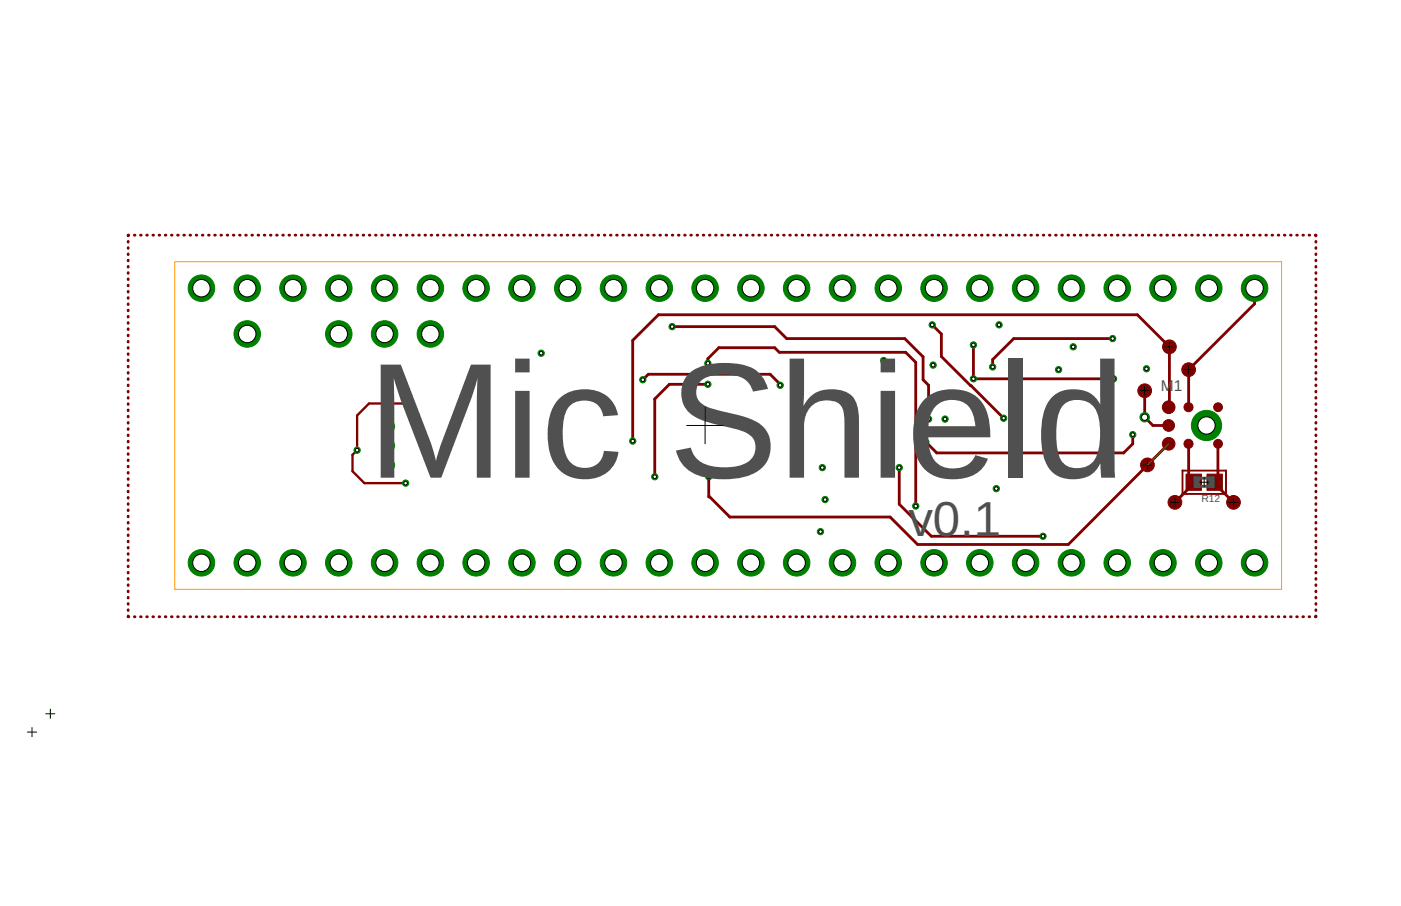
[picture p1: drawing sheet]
<svg xmlns="http://www.w3.org/2000/svg" width="432mm" height="279mm" viewBox="0 0 432 279" stroke-linecap="round" stroke-linejoin="round" font-family="sans-serif">
<defs><g id="words">
<g font-size="50.7" fill="#505050">
<text x="113.2" y="147.3">Mic Shi</text>
<text x="279.3" y="147.3">eld</text>
</g>
<text font-size="15.2" fill="#505050" x="280" y="165.4">v0.1</text>
<g font-size="4.8" fill="#505050">
<text x="357.8" y="120.6">M</text>
<text x="361.7" y="120.6">1</text>
</g>
<text font-size="3.2" fill="#505050" x="370.3" y="154.9">R12</text>
</g></defs>
<g fill="#800000" stroke="#800000" stroke-width=".31">
<circle cx="375.4" cy="136.9" r="1.35"/>
<circle cx="366.3" cy="136.9" r="1.4"/>
<circle cx="366.3" cy="125.6" r="1.4"/>
<circle cx="375.4" cy="125.6" r="1.35"/>
<circle cx="360.2" cy="136.9" r="1.95"/>
<circle cx="360.2" cy="125.6" r="1.95"/>
<circle cx="360.2" cy="131.2" r="1.8"/>
<circle cx="360.4" cy="107" r="2.12"/>
<circle cx="362.1" cy="154.9" r="2.12"/>
<circle cx="380.2" cy="154.9" r="2.12"/>
<circle cx="366.4" cy="114" r="2.12"/>
<circle cx="353.7" cy="143.4" r="2.12"/>
<circle cx="352.8" cy="120.5" r="2.12"/>
</g>
<g fill="#800000" stroke="#800000" stroke-width=".31">
<path d="M372 146.2h4.7v5h-4.7z"/>
<path d="M365.5 146.2h4.8v5h-4.8z"/>
</g>
<g fill="none" stroke="#800000" stroke-width=".87">
<path d="M39.5 74.4v.3M39.5 76.4v.2M39.5 78.3v.2M39.7 72.5h-.2v.2M41.4 72.5h.2M43.3 72.5h.2M45.2 72.5h.2M47.1 72.5h.2M49 72.5h.2M50.9 72.5h.2M52.8 72.5h.2M54.7 72.5h.2"/>
<path d="M56.6 72.5h.3M58.5 72.5h.3M60.5 72.5h.2M62.4 72.5h.2M64.3 72.5h.2M66.2 72.5h.2M68.1 72.5h.2M70 72.5h.2M71.9 72.5h.2M73.8 72.5h.2M75.7 72.5h.2M77.6 72.5h.2"/>
<path d="M79.5 72.5h.2M81.4 72.5h.2M83.3 72.5h.2M85.2 72.5h.2M87.1 72.5h.3M89 72.5h.3M91 72.5h.2M92.9 72.5h.2M94.8 72.5h.2M96.7 72.5h.2M98.6 72.5h.2M100.5 72.5h.2"/>
<path d="M102.4 72.5h.2M104.3 72.5h.2M106.2 72.5h.2M108.1 72.5h.2M110 72.5h.2M111.9 72.5h.2M113.8 72.5h.2M115.7 72.5h.2M117.6 72.5h.2M119.5 72.5h.2M121.4 72.5h.2M123.3 72.5h.2"/>
<path d="M125.2 72.5h.3M127.1 72.5h.3M129.1 72.5h.2M131 72.5h.2M132.9 72.5h.2M134.8 72.5h.2M136.7 72.5h.2M138.6 72.5h.2M140.5 72.5h.2M142.4 72.5h.2M144.3 72.5h.2M146.2 72.5h.2"/>
<path d="M148.1 72.5h.2M150 72.5h.2M151.9 72.5h.2M153.8 72.5h.3M155.7 72.5h.3M157.6 72.5h.3M159.6 72.5h.2M161.5 72.5h.2M163.4 72.5h.2M165.3 72.5h.2M167.2 72.5h.2M169.1 72.5h.2"/>
<path d="M171 72.5h.2M172.9 72.5h.2M174.8 72.5h.2M176.7 72.5h.2M178.6 72.5h.2M180.5 72.5h.2M182.4 72.5h.2M184.3 72.5h.2M186.2 72.5h.2M188.1 72.5h.2M190 72.5h.2M191.9 72.5h.3"/>
<path d="M193.8 72.5h.3M195.7 72.5h.3M197.7 72.5h.2M199.6 72.5h.2M201.5 72.5h.2M203.4 72.5h.2M205.3 72.5h.2M207.2 72.5h.2M209.1 72.5h.2M211 72.5h.2M212.9 72.5h.2M214.8 72.5h.2"/>
<path d="M216.7 72.5h.2M218.6 72.5h.2M220.5 72.5h.2M222.4 72.5h.3M224.3 72.5h.3M226.3 72.5h.2M228.2 72.5h.2M230.1 72.5h.2M232 72.5h.2M233.9 72.5h.2M235.8 72.5h.2M237.7 72.5h.2"/>
<path d="M239.6 72.5h.2M241.5 72.5h.2M243.4 72.5h.2M245.3 72.5h.2M247.2 72.5h.2M249.1 72.5h.2M251 72.5h.2M252.9 72.5h.2M254.8 72.5h.2M256.7 72.5h.2M258.6 72.5h.2M260.5 72.5h.3"/>
<path d="M262.4 72.5h.3M264.4 72.5h.2M266.3 72.5h.2M268.2 72.5h.2M270.1 72.5h.2M272 72.5h.2M273.9 72.5h.2M275.8 72.5h.2M277.7 72.5h.2M279.6 72.5h.2M281.5 72.5h.2M283.4 72.5h.2"/>
<path d="M285.3 72.5h.2M287.2 72.5h.2M289.1 72.5h.2M291 72.5h.3M292.9 72.5h.3M294.9 72.5h.2M296.8 72.5h.2M298.7 72.5h.2M300.6 72.5h.2M302.5 72.5h.2M304.4 72.5h.2M306.3 72.5h.2"/>
<path d="M308.2 72.5h.2M310.1 72.5h.2M312 72.5h.2M313.9 72.5h.2M315.8 72.5h.2M317.7 72.5h.2M319.6 72.5h.2M321.5 72.5h.2M323.4 72.5h.2M325.3 72.5h.2M327.2 72.5h.2M329.1 72.5h.3"/>
<path d="M331 72.5h.3M333 72.5h.2M334.9 72.5h.2M336.8 72.5h.2M338.7 72.5h.2M340.6 72.5h.2M342.5 72.5h.2M344.4 72.5h.2M346.3 72.5h.2M348.2 72.5h.2M350.1 72.5h.2M352 72.5h.2"/>
<path d="M353.9 72.5h.2M355.8 72.5h.2M357.7 72.5h.2M359.6 72.5h.3M361.5 72.5h.3M363.5 72.5h.2M365.4 72.5h.2M367.3 72.5h.2M369.2 72.5h.2M371.1 72.5h.2M373 72.5h.2M374.9 72.5h.2"/>
<path d="M376.8 72.5h.2M378.7 72.5h.2M380.6 72.5h.2M382.5 72.5h.2M384.4 72.5h.2M386.3 72.5h.2M388.2 72.5h.2M390.1 72.5h.2M392 72.5h.2M393.9 72.5h.2M395.8 72.5h.2M397.7 72.5h.3"/>
<path d="M399.6 72.5h.3M401.6 72.5h.2M403.5 72.5h.2M405.4 72.5h.2v.2M405.6 74.4v.3M405.6 76.4v.2M405.6 78.3v.2M39.5 80.2v.3M39.5 82.1v.3M39.5 84.1v.2M39.5 86v.2M39.5 87.9v.3"/>
<path d="M39.5 89.9v.2M39.5 91.8v.2M39.5 93.7v.2M39.5 95.6v.3M39.5 97.6v.2M39.5 99.5v.2M386.7 88.9v4.8l-20.3 20.3-.1 11.6M405.6 80.2v.3M405.6 82.1v.3M405.6 84.1v.2M405.6 86v.2M405.6 87.9v.3"/>
<path d="M405.6 89.9v.2M405.6 91.8v.2M405.6 93.7v.2M405.6 95.6v.3M405.6 97.6v.2M405.6 99.5v.2M39.5 101.4v.2M39.5 103.3v.3M39.5 105.3v.2M39.5 107.2v.2M39.5 109.1v.2M39.5 111v.3"/>
<path d="M39.5 112.9v.3M39.5 114.9v.2M39.5 116.8v.2M39.5 118.7v.3M198.1 117.1l1.7-1.7h37.6l3.1 3.1v.3M207.2 100.7h31.6l3.6 3.7h36.4l5.7 5.6v7.1l1.7 1.7v10.4M218.2 118.5h-11.9l-4.5 4.5v24M218.2 112v-1.4l3.4-3.4h17.2l1.4 1.4h38.9l3.1 3.1v44.4M287.3 100.2l2.8 2.8v6.9l19.2 19.1M300 106.4v10.4h43.2M342.9 104.4h-30.5l-6.5 6.5v2.3M405.6 101.4v.2"/>
<path d="M405.6 103.3v.3M405.6 105.3v.2M405.6 107.2v.2M405.6 109.1v.2M405.6 111v.3M405.6 112.9v.3M405.6 114.9v.2M405.6 116.8v.2M405.6 118.7v.3M39.5 120.6v.3M39.5 122.6v.2M39.5 124.5v.2"/>
<path d="M39.5 126.4v.3M39.5 128.4v.2M39.5 130.3v.2M39.5 132.2v.2M39.5 134.1v.3M39.5 136.1v.2M39.5 138v.2M39.5 139.9v.2M349.1 134v2.9l-2.8 2.8h-57.6l-3.4-3.4M352.8 120.5v8.2l2.5 2.5h4.9M360.2 136.9l-30.9 31h-46.5l-8.5-8.5h-49.4l-6.2-6.2h-.3v-6.2M360.2 125.6h.2v-18.6l-9.9-9.9h-147.6l-7.9 7.9v31"/>
<path d="M366.3 136.9l.1 11v-.7l1.5 1.5v.4l-5.8 5.8M375.4 136.9v13.2l4.8 4.8M405.6 120.6v.3M405.6 122.6v.2M405.6 124.5v.2M405.6 126.4v.3M405.6 128.4v.2M405.6 130.3v.2M405.6 132.2v.2M405.6 134.1v.3M405.6 136.1v.2M405.6 138v.2"/>
<path d="M405.6 139.9v.2M39.5 141.8v.3M39.5 143.8v.2M39.5 145.7v.2M39.5 147.6v.2M39.5 149.5v.3M39.5 151.5v.2M39.5 153.4v.2M39.5 155.3v.3M39.5 157.2v.3M39.5 159.2v.2M277.2 144.2v11.3l9.8 9.9h34.5"/>
<path d="M374.4 148.7l1.1-1.2-.1 1.2M405.6 141.8v.3M405.6 143.8v.2M405.6 145.7v.2M405.6 147.6v.2M405.6 149.5v.3M405.6 151.5v.2M405.6 153.4v.2M405.6 155.3v.3M405.6 157.2v.3M405.6 159.2v.2M39.5 161.1v.2"/>
<path d="M39.5 163v.3M39.5 165v.2M39.5 166.9v.2M39.5 168.8v.2M39.5 170.7v.3M39.5 172.7v.2M39.5 174.6v.2M39.5 176.5v.2M39.5 178.4v.2M405.6 161.1v.2M405.6 163v.3M405.6 165v.2"/>
<path d="M405.6 166.9v.2M405.6 168.8v.2M405.6 170.7v.3M405.6 172.7v.2M405.6 174.6v.2M405.6 176.5v.2M405.6 178.4v.2M39.5 190v.2h.2M39.5 180.3v.3M39.5 182.3v.2M39.5 184.2v.2M39.5 186.1v.3"/>
<path d="M39.5 188v.3M41.4 190.2h.2M43.3 190.2h.2M45.2 190.2h.2M47.1 190.2h.2M49 190.2h.2M50.9 190.2h.2M52.8 190.2h.2M54.7 190.2h.2M56.6 190.2h.3M58.5 190.2h.3M60.5 190.2h.2"/>
<path d="M62.4 190.2h.2M64.3 190.2h.2M66.2 190.2h.2M68.1 190.2h.2M70 190.2h.2M71.9 190.2h.2M73.8 190.2h.2M75.7 190.2h.2M77.6 190.2h.2M79.5 190.2h.2M81.4 190.2h.2M83.3 190.2h.2"/>
<path d="M85.2 190.2h.2M87.1 190.2h.3M89 190.2h.3M91 190.2h.2M92.9 190.2h.2M94.8 190.2h.2M96.7 190.2h.2M98.6 190.2h.2M100.5 190.2h.2M102.4 190.2h.2M104.3 190.2h.2M106.2 190.2h.2"/>
<path d="M108.1 190.2h.2M110 190.2h.2M111.9 190.2h.2M113.8 190.2h.2M115.7 190.2h.2M117.6 190.2h.2M119.5 190.2h.2M121.4 190.2h.2M123.3 190.2h.2M125.2 190.2h.3M127.1 190.2h.3M129.1 190.2h.2"/>
<path d="M131 190.2h.2M132.9 190.2h.2M134.8 190.2h.2M136.7 190.2h.2M138.6 190.2h.2M140.5 190.2h.2M142.4 190.2h.2M144.3 190.2h.2M146.2 190.2h.2M148.1 190.2h.2M150 190.2h.2M151.9 190.2h.2"/>
<path d="M153.8 190.2h.3M155.7 190.2h.3M157.6 190.2h.3M159.6 190.2h.2M161.5 190.2h.2M163.4 190.2h.2M165.3 190.2h.2M167.2 190.2h.2M169.1 190.2h.2M171 190.2h.2M172.9 190.2h.2M174.8 190.2h.2"/>
<path d="M176.7 190.2h.2M178.6 190.2h.2M180.5 190.2h.2M182.4 190.2h.2M184.3 190.2h.2M186.2 190.2h.2M188.1 190.2h.2M190 190.2h.2M191.9 190.2h.3M193.8 190.2h.3M195.7 190.2h.3M197.7 190.2h.2"/>
<path d="M199.6 190.2h.2M201.5 190.2h.2M203.4 190.2h.2M205.3 190.2h.2M207.2 190.2h.2M209.1 190.2h.2M211 190.2h.2M212.9 190.2h.2M214.8 190.2h.2M216.7 190.2h.2M218.6 190.2h.2M220.5 190.2h.2"/>
<path d="M222.4 190.2h.3M224.3 190.2h.3M226.3 190.2h.2M228.2 190.2h.2M230.1 190.2h.2M232 190.2h.2M233.9 190.2h.2M235.8 190.2h.2M237.7 190.2h.2M239.6 190.2h.2M241.5 190.2h.2M243.4 190.2h.2"/>
<path d="M245.3 190.2h.2M247.2 190.2h.2M249.1 190.2h.2M251 190.2h.2M252.9 190.2h.2M254.8 190.2h.2M256.7 190.2h.2M258.6 190.2h.2M260.5 190.2h.3M262.4 190.2h.3M264.4 190.2h.2M266.3 190.2h.2"/>
<path d="M268.2 190.2h.2M270.1 190.2h.2M272 190.2h.2M273.9 190.2h.2M275.8 190.2h.2M277.7 190.2h.2M279.6 190.2h.2M281.5 190.2h.2M283.4 190.2h.2M285.3 190.2h.2M287.2 190.2h.2M289.1 190.2h.2"/>
<path d="M291 190.2h.3M292.9 190.2h.3M294.9 190.2h.2M296.8 190.2h.2M298.7 190.2h.2M300.6 190.2h.2M302.5 190.2h.2M304.4 190.2h.2M306.3 190.2h.2M308.2 190.2h.2M310.1 190.2h.2M312 190.2h.2"/>
<path d="M313.9 190.2h.2M315.8 190.2h.2M317.7 190.2h.2M319.6 190.2h.2M321.5 190.2h.2M323.4 190.2h.2M325.3 190.2h.2M327.2 190.2h.2M329.1 190.2h.3M331 190.2h.3M333 190.2h.2M334.9 190.2h.2"/>
<path d="M336.8 190.2h.2M338.7 190.2h.2M340.6 190.2h.2M342.5 190.2h.2M344.4 190.2h.2M346.3 190.2h.2M348.2 190.2h.2M350.1 190.2h.2M352 190.2h.2M353.9 190.2h.2M355.8 190.2h.2M357.7 190.2h.2"/>
<path d="M359.6 190.2h.3M361.5 190.2h.3M363.5 190.2h.2M365.4 190.2h.2M367.3 190.2h.2M369.2 190.2h.2M371.1 190.2h.2M373 190.2h.2M374.9 190.2h.2M376.8 190.2h.2M378.7 190.2h.2M380.6 190.2h.2"/>
<path d="M382.5 190.2h.2M384.4 190.2h.2M386.3 190.2h.2M388.2 190.2h.2M390.1 190.2h.2M392 190.2h.2M393.9 190.2h.2M395.8 190.2h.2M397.7 190.2h.3M399.6 190.2h.3M401.6 190.2h.2M403.5 190.2h.2"/>
<path d="M405.6 180.3v.3M405.6 182.3v.2M405.6 184.2v.2M405.6 186.1v.3M405.6 188v.3M405.6 190v.2h-.2"/>
</g>
<path d="M129 131.2v-3.4l-3.4-3.4h-11.9l-3.6 3.7v10.7l-1.5 1.5v5l3.7 3.7h12.7" fill="none" stroke="#800000" stroke-width=".72"/>
<circle cx="371.9" cy="131.2" r="4.7" fill="#008000" stroke="#008000" stroke-width=".31"/>
<circle cx="371.9" cy="131.2" r="2.67" fill="#fff" stroke="#000" stroke-width=".31"/>
<circle cx="90.3" cy="173.6" r="4.1" fill="#008000" stroke="#008000" stroke-width=".31"/>
<circle cx="90.3" cy="173.6" r="2.69" fill="#fff" stroke="#000" stroke-width=".31"/>
<circle cx="104.4" cy="173.6" r="4.1" fill="#008000" stroke="#008000" stroke-width=".31"/>
<circle cx="104.4" cy="173.6" r="2.69" fill="#fff" stroke="#000" stroke-width=".31"/>
<circle cx="118.5" cy="173.6" r="4.1" fill="#008000" stroke="#008000" stroke-width=".31"/>
<circle cx="118.5" cy="173.6" r="2.69" fill="#fff" stroke="#000" stroke-width=".31"/>
<circle cx="132.7" cy="173.6" r="4.1" fill="#008000" stroke="#008000" stroke-width=".31"/>
<circle cx="132.7" cy="173.6" r="2.69" fill="#fff" stroke="#000" stroke-width=".31"/>
<circle cx="146.7" cy="173.6" r="4.1" fill="#008000" stroke="#008000" stroke-width=".31"/>
<circle cx="146.7" cy="173.6" r="2.69" fill="#fff" stroke="#000" stroke-width=".31"/>
<circle cx="160.9" cy="173.6" r="4.1" fill="#008000" stroke="#008000" stroke-width=".31"/>
<circle cx="160.9" cy="173.6" r="2.69" fill="#fff" stroke="#000" stroke-width=".31"/>
<circle cx="175" cy="173.6" r="4.1" fill="#008000" stroke="#008000" stroke-width=".31"/>
<circle cx="175" cy="173.6" r="2.69" fill="#fff" stroke="#000" stroke-width=".31"/>
<circle cx="189.1" cy="173.6" r="4.1" fill="#008000" stroke="#008000" stroke-width=".31"/>
<circle cx="189.1" cy="173.6" r="2.69" fill="#fff" stroke="#000" stroke-width=".31"/>
<circle cx="203.2" cy="173.6" r="4.1" fill="#008000" stroke="#008000" stroke-width=".31"/>
<circle cx="203.2" cy="173.6" r="2.69" fill="#fff" stroke="#000" stroke-width=".31"/>
<circle cx="217.3" cy="173.6" r="4.1" fill="#008000" stroke="#008000" stroke-width=".31"/>
<circle cx="217.3" cy="173.6" r="2.69" fill="#fff" stroke="#000" stroke-width=".31"/>
<circle cx="231.4" cy="173.6" r="4.1" fill="#008000" stroke="#008000" stroke-width=".31"/>
<circle cx="231.4" cy="173.6" r="2.69" fill="#fff" stroke="#000" stroke-width=".31"/>
<circle cx="245.5" cy="173.6" r="4.1" fill="#008000" stroke="#008000" stroke-width=".31"/>
<circle cx="245.5" cy="173.6" r="2.69" fill="#fff" stroke="#000" stroke-width=".31"/>
<circle cx="245.5" cy="88.9" r="4.1" fill="#008000" stroke="#008000" stroke-width=".31"/>
<circle cx="245.5" cy="88.9" r="2.69" fill="#fff" stroke="#000" stroke-width=".31"/>
<circle cx="231.4" cy="88.9" r="4.1" fill="#008000" stroke="#008000" stroke-width=".31"/>
<circle cx="231.4" cy="88.9" r="2.69" fill="#fff" stroke="#000" stroke-width=".31"/>
<circle cx="217.3" cy="88.9" r="4.1" fill="#008000" stroke="#008000" stroke-width=".31"/>
<circle cx="217.3" cy="88.9" r="2.69" fill="#fff" stroke="#000" stroke-width=".31"/>
<circle cx="203.2" cy="88.9" r="4.1" fill="#008000" stroke="#008000" stroke-width=".31"/>
<circle cx="203.2" cy="88.9" r="2.69" fill="#fff" stroke="#000" stroke-width=".31"/>
<circle cx="189.1" cy="88.9" r="4.1" fill="#008000" stroke="#008000" stroke-width=".31"/>
<circle cx="189.1" cy="88.9" r="2.69" fill="#fff" stroke="#000" stroke-width=".31"/>
<circle cx="175" cy="88.9" r="4.1" fill="#008000" stroke="#008000" stroke-width=".31"/>
<circle cx="175" cy="88.9" r="2.69" fill="#fff" stroke="#000" stroke-width=".31"/>
<circle cx="160.9" cy="88.9" r="4.1" fill="#008000" stroke="#008000" stroke-width=".31"/>
<circle cx="160.9" cy="88.9" r="2.69" fill="#fff" stroke="#000" stroke-width=".31"/>
<circle cx="146.7" cy="88.9" r="4.1" fill="#008000" stroke="#008000" stroke-width=".31"/>
<circle cx="146.7" cy="88.9" r="2.69" fill="#fff" stroke="#000" stroke-width=".31"/>
<circle cx="132.7" cy="88.9" r="4.1" fill="#008000" stroke="#008000" stroke-width=".31"/>
<circle cx="132.7" cy="88.9" r="2.69" fill="#fff" stroke="#000" stroke-width=".31"/>
<circle cx="118.5" cy="88.9" r="4.1" fill="#008000" stroke="#008000" stroke-width=".31"/>
<circle cx="118.5" cy="88.9" r="2.69" fill="#fff" stroke="#000" stroke-width=".31"/>
<circle cx="104.4" cy="88.9" r="4.1" fill="#008000" stroke="#008000" stroke-width=".31"/>
<circle cx="104.4" cy="88.9" r="2.69" fill="#fff" stroke="#000" stroke-width=".31"/>
<circle cx="76.2" cy="173.6" r="4.1" fill="#008000" stroke="#008000" stroke-width=".31"/>
<circle cx="76.2" cy="173.6" r="2.69" fill="#fff" stroke="#000" stroke-width=".31"/>
<circle cx="90.3" cy="88.9" r="4.1" fill="#008000" stroke="#008000" stroke-width=".31"/>
<circle cx="90.3" cy="88.9" r="2.69" fill="#fff" stroke="#000" stroke-width=".31"/>
<circle cx="76.2" cy="88.9" r="4.1" fill="#008000" stroke="#008000" stroke-width=".31"/>
<circle cx="76.2" cy="88.9" r="2.69" fill="#fff" stroke="#000" stroke-width=".31"/>
<circle cx="62.1" cy="173.6" r="4.1" fill="#008000" stroke="#008000" stroke-width=".31"/>
<circle cx="62.1" cy="173.6" r="2.69" fill="#fff" stroke="#000" stroke-width=".31"/>
<circle cx="62.1" cy="88.9" r="4.1" fill="#008000" stroke="#008000" stroke-width=".31"/>
<circle cx="62.1" cy="88.9" r="2.69" fill="#fff" stroke="#000" stroke-width=".31"/>
<circle cx="259.7" cy="173.6" r="4.1" fill="#008000" stroke="#008000" stroke-width=".31"/>
<circle cx="259.7" cy="173.6" r="2.69" fill="#fff" stroke="#000" stroke-width=".31"/>
<circle cx="259.7" cy="88.9" r="4.1" fill="#008000" stroke="#008000" stroke-width=".31"/>
<circle cx="259.7" cy="88.9" r="2.69" fill="#fff" stroke="#000" stroke-width=".31"/>
<circle cx="273.8" cy="173.6" r="4.1" fill="#008000" stroke="#008000" stroke-width=".31"/>
<circle cx="273.8" cy="173.6" r="2.69" fill="#fff" stroke="#000" stroke-width=".31"/>
<circle cx="287.9" cy="173.6" r="4.1" fill="#008000" stroke="#008000" stroke-width=".31"/>
<circle cx="287.9" cy="173.6" r="2.69" fill="#fff" stroke="#000" stroke-width=".31"/>
<circle cx="302" cy="173.6" r="4.1" fill="#008000" stroke="#008000" stroke-width=".31"/>
<circle cx="302" cy="173.6" r="2.69" fill="#fff" stroke="#000" stroke-width=".31"/>
<circle cx="316.1" cy="173.6" r="4.1" fill="#008000" stroke="#008000" stroke-width=".31"/>
<circle cx="316.1" cy="173.6" r="2.69" fill="#fff" stroke="#000" stroke-width=".31"/>
<circle cx="330.2" cy="173.6" r="4.1" fill="#008000" stroke="#008000" stroke-width=".31"/>
<circle cx="330.2" cy="173.6" r="2.69" fill="#fff" stroke="#000" stroke-width=".31"/>
<circle cx="344.3" cy="173.6" r="4.1" fill="#008000" stroke="#008000" stroke-width=".31"/>
<circle cx="344.3" cy="173.6" r="2.69" fill="#fff" stroke="#000" stroke-width=".31"/>
<circle cx="358.4" cy="173.6" r="4.1" fill="#008000" stroke="#008000" stroke-width=".31"/>
<circle cx="358.4" cy="173.6" r="2.69" fill="#fff" stroke="#000" stroke-width=".31"/>
<circle cx="372.6" cy="173.6" r="4.1" fill="#008000" stroke="#008000" stroke-width=".31"/>
<circle cx="372.6" cy="173.6" r="2.69" fill="#fff" stroke="#000" stroke-width=".31"/>
<circle cx="386.7" cy="173.6" r="4.1" fill="#008000" stroke="#008000" stroke-width=".31"/>
<circle cx="386.7" cy="173.6" r="2.69" fill="#fff" stroke="#000" stroke-width=".31"/>
<circle cx="386.7" cy="88.9" r="4.1" fill="#008000" stroke="#008000" stroke-width=".31"/>
<circle cx="386.7" cy="88.9" r="2.69" fill="#fff" stroke="#000" stroke-width=".31"/>
<circle cx="372.6" cy="88.9" r="4.1" fill="#008000" stroke="#008000" stroke-width=".31"/>
<circle cx="372.6" cy="88.9" r="2.69" fill="#fff" stroke="#000" stroke-width=".31"/>
<circle cx="358.4" cy="88.9" r="4.1" fill="#008000" stroke="#008000" stroke-width=".31"/>
<circle cx="358.4" cy="88.9" r="2.69" fill="#fff" stroke="#000" stroke-width=".31"/>
<circle cx="344.3" cy="88.9" r="4.1" fill="#008000" stroke="#008000" stroke-width=".31"/>
<circle cx="344.3" cy="88.9" r="2.69" fill="#fff" stroke="#000" stroke-width=".31"/>
<circle cx="330.2" cy="88.9" r="4.1" fill="#008000" stroke="#008000" stroke-width=".31"/>
<circle cx="330.2" cy="88.9" r="2.69" fill="#fff" stroke="#000" stroke-width=".31"/>
<circle cx="316.1" cy="88.9" r="4.1" fill="#008000" stroke="#008000" stroke-width=".31"/>
<circle cx="316.1" cy="88.9" r="2.69" fill="#fff" stroke="#000" stroke-width=".31"/>
<circle cx="302" cy="88.9" r="4.1" fill="#008000" stroke="#008000" stroke-width=".31"/>
<circle cx="302" cy="88.9" r="2.69" fill="#fff" stroke="#000" stroke-width=".31"/>
<circle cx="287.9" cy="88.9" r="4.1" fill="#008000" stroke="#008000" stroke-width=".31"/>
<circle cx="287.9" cy="88.9" r="2.69" fill="#fff" stroke="#000" stroke-width=".31"/>
<circle cx="273.8" cy="88.9" r="4.1" fill="#008000" stroke="#008000" stroke-width=".31"/>
<circle cx="273.8" cy="88.9" r="2.69" fill="#fff" stroke="#000" stroke-width=".31"/>
<circle cx="76.2" cy="103" r="4.1" fill="#008000" stroke="#008000" stroke-width=".31"/>
<circle cx="76.2" cy="103" r="2.69" fill="#fff" stroke="#000" stroke-width=".31"/>
<circle cx="104.4" cy="103" r="4.1" fill="#008000" stroke="#008000" stroke-width=".31"/>
<circle cx="104.4" cy="103" r="2.69" fill="#fff" stroke="#000" stroke-width=".31"/>
<circle cx="118.5" cy="103" r="4.1" fill="#008000" stroke="#008000" stroke-width=".31"/>
<circle cx="118.5" cy="103" r="2.69" fill="#fff" stroke="#000" stroke-width=".31"/>
<circle cx="132.7" cy="103" r="4.1" fill="#008000" stroke="#008000" stroke-width=".31"/>
<circle cx="132.7" cy="103" r="2.69" fill="#fff" stroke="#000" stroke-width=".31"/>
<circle cx="119.7" cy="143.4" r="1.97" fill="#008000" stroke="#008000" stroke-width=".31"/>
<circle cx="119.7" cy="143.4" r=".55" fill="#fff" stroke="#000" stroke-width=".31"/>
<circle cx="119.7" cy="137.4" r="1.97" fill="#008000" stroke="#008000" stroke-width=".31"/>
<circle cx="119.7" cy="137.4" r=".55" fill="#fff" stroke="#000" stroke-width=".31"/>
<circle cx="119.7" cy="131.5" r="1.97" fill="#008000" stroke="#008000" stroke-width=".31"/>
<circle cx="119.7" cy="131.5" r=".55" fill="#fff" stroke="#000" stroke-width=".31"/>
<circle cx="201.8" cy="147" r=".97" fill="#008000" stroke="#008000" stroke-width=".31"/>
<circle cx="201.8" cy="147" r=".55" fill="#fff" stroke="#000" stroke-width=".31"/>
<circle cx="218.2" cy="118.5" r=".97" fill="#008000" stroke="#008000" stroke-width=".31"/>
<circle cx="218.2" cy="118.5" r=".55" fill="#fff" stroke="#000" stroke-width=".31"/>
<circle cx="353.4" cy="113.7" r=".97" fill="#008000" stroke="#008000" stroke-width=".31"/>
<circle cx="353.4" cy="113.7" r=".55" fill="#fff" stroke="#000" stroke-width=".31"/>
<circle cx="307.9" cy="100.2" r=".97" fill="#008000" stroke="#008000" stroke-width=".31"/>
<circle cx="307.9" cy="100.2" r=".55" fill="#fff" stroke="#000" stroke-width=".31"/>
<circle cx="307.1" cy="150.7" r=".97" fill="#008000" stroke="#008000" stroke-width=".31"/>
<circle cx="307.1" cy="150.7" r=".55" fill="#fff" stroke="#000" stroke-width=".31"/>
<circle cx="254.3" cy="154.1" r=".97" fill="#008000" stroke="#008000" stroke-width=".31"/>
<circle cx="254.3" cy="154.1" r=".55" fill="#fff" stroke="#000" stroke-width=".31"/>
<circle cx="253.4" cy="144.2" r=".97" fill="#008000" stroke="#008000" stroke-width=".31"/>
<circle cx="253.4" cy="144.2" r=".55" fill="#fff" stroke="#000" stroke-width=".31"/>
<circle cx="166.8" cy="108.9" r=".97" fill="#008000" stroke="#008000" stroke-width=".31"/>
<circle cx="166.8" cy="108.9" r=".55" fill="#fff" stroke="#000" stroke-width=".31"/>
<circle cx="287.6" cy="112.6" r=".97" fill="#008000" stroke="#008000" stroke-width=".31"/>
<circle cx="287.6" cy="112.6" r=".55" fill="#fff" stroke="#000" stroke-width=".31"/>
<circle cx="272.4" cy="111.2" r=".97" fill="#008000" stroke="#008000" stroke-width=".31"/>
<circle cx="272.4" cy="111.2" r=".55" fill="#fff" stroke="#000" stroke-width=".31"/>
<circle cx="291.3" cy="129.2" r=".97" fill="#008000" stroke="#008000" stroke-width=".31"/>
<circle cx="291.3" cy="129.2" r=".55" fill="#fff" stroke="#000" stroke-width=".31"/>
<circle cx="252.9" cy="164" r=".97" fill="#008000" stroke="#008000" stroke-width=".31"/>
<circle cx="252.9" cy="164" r=".55" fill="#fff" stroke="#000" stroke-width=".31"/>
<circle cx="326.3" cy="114" r=".97" fill="#008000" stroke="#008000" stroke-width=".31"/>
<circle cx="326.3" cy="114" r=".55" fill="#fff" stroke="#000" stroke-width=".31"/>
<circle cx="330.8" cy="107" r=".97" fill="#008000" stroke="#008000" stroke-width=".31"/>
<circle cx="330.8" cy="107" r=".55" fill="#fff" stroke="#000" stroke-width=".31"/>
<circle cx="218.4" cy="147" r=".97" fill="#008000" stroke="#008000" stroke-width=".31"/>
<circle cx="218.4" cy="147" r=".55" fill="#fff" stroke="#000" stroke-width=".31"/>
<circle cx="195" cy="136" r=".97" fill="#008000" stroke="#008000" stroke-width=".31"/>
<circle cx="195" cy="136" r=".55" fill="#fff" stroke="#000" stroke-width=".31"/>
<circle cx="352.8" cy="128.7" r="1.46" fill="#008000" stroke="#008000" stroke-width=".31"/>
<circle cx="352.8" cy="128.7" r=".97" fill="#fff" stroke="#000" stroke-width=".31"/>
<circle cx="286.2" cy="129.2" r=".97" fill="#008000" stroke="#008000" stroke-width=".31"/>
<circle cx="286.2" cy="129.2" r=".55" fill="#fff" stroke="#000" stroke-width=".31"/>
<circle cx="207.2" cy="100.7" r=".97" fill="#008000" stroke="#008000" stroke-width=".31"/>
<circle cx="207.2" cy="100.7" r=".55" fill="#fff" stroke="#000" stroke-width=".31"/>
<circle cx="285.3" cy="136.3" r=".97" fill="#008000" stroke="#008000" stroke-width=".31"/>
<circle cx="285.3" cy="136.3" r=".55" fill="#fff" stroke="#000" stroke-width=".31"/>
<circle cx="349.1" cy="134" r=".97" fill="#008000" stroke="#008000" stroke-width=".31"/>
<circle cx="349.1" cy="134" r=".55" fill="#fff" stroke="#000" stroke-width=".31"/>
<circle cx="277.2" cy="144.2" r=".97" fill="#008000" stroke="#008000" stroke-width=".31"/>
<circle cx="277.2" cy="144.2" r=".55" fill="#fff" stroke="#000" stroke-width=".31"/>
<circle cx="321.5" cy="165.4" r=".97" fill="#008000" stroke="#008000" stroke-width=".31"/>
<circle cx="321.5" cy="165.4" r=".55" fill="#fff" stroke="#000" stroke-width=".31"/>
<circle cx="282.2" cy="156.1" r=".97" fill="#008000" stroke="#008000" stroke-width=".31"/>
<circle cx="282.2" cy="156.1" r=".55" fill="#fff" stroke="#000" stroke-width=".31"/>
<circle cx="218.2" cy="112" r=".97" fill="#008000" stroke="#008000" stroke-width=".31"/>
<circle cx="218.2" cy="112" r=".55" fill="#fff" stroke="#000" stroke-width=".31"/>
<circle cx="305.9" cy="113.2" r=".97" fill="#008000" stroke="#008000" stroke-width=".31"/>
<circle cx="305.9" cy="113.2" r=".55" fill="#fff" stroke="#000" stroke-width=".31"/>
<circle cx="342.9" cy="104.4" r=".97" fill="#008000" stroke="#008000" stroke-width=".31"/>
<circle cx="342.9" cy="104.4" r=".55" fill="#fff" stroke="#000" stroke-width=".31"/>
<circle cx="300" cy="106.4" r=".97" fill="#008000" stroke="#008000" stroke-width=".31"/>
<circle cx="300" cy="106.4" r=".55" fill="#fff" stroke="#000" stroke-width=".31"/>
<circle cx="300" cy="116.8" r=".97" fill="#008000" stroke="#008000" stroke-width=".31"/>
<circle cx="300" cy="116.8" r=".55" fill="#fff" stroke="#000" stroke-width=".31"/>
<circle cx="343.2" cy="116.8" r=".97" fill="#008000" stroke="#008000" stroke-width=".31"/>
<circle cx="343.2" cy="116.8" r=".55" fill="#fff" stroke="#000" stroke-width=".31"/>
<circle cx="287.3" cy="100.2" r=".97" fill="#008000" stroke="#008000" stroke-width=".31"/>
<circle cx="287.3" cy="100.2" r=".55" fill="#fff" stroke="#000" stroke-width=".31"/>
<circle cx="309.3" cy="129" r=".97" fill="#008000" stroke="#008000" stroke-width=".31"/>
<circle cx="309.3" cy="129" r=".55" fill="#fff" stroke="#000" stroke-width=".31"/>
<circle cx="198.1" cy="117.1" r=".97" fill="#008000" stroke="#008000" stroke-width=".31"/>
<circle cx="198.1" cy="117.1" r=".55" fill="#fff" stroke="#000" stroke-width=".31"/>
<circle cx="240.5" cy="118.8" r=".97" fill="#008000" stroke="#008000" stroke-width=".31"/>
<circle cx="240.5" cy="118.8" r=".55" fill="#fff" stroke="#000" stroke-width=".31"/>
<circle cx="129" cy="131.2" r=".97" fill="#008000" stroke="#008000" stroke-width=".31"/>
<circle cx="129" cy="131.2" r=".55" fill="#fff" stroke="#000" stroke-width=".31"/>
<circle cx="110.1" cy="138.8" r=".97" fill="#008000" stroke="#008000" stroke-width=".31"/>
<circle cx="110.1" cy="138.8" r=".55" fill="#fff" stroke="#000" stroke-width=".31"/>
<circle cx="125" cy="149" r=".97" fill="#008000" stroke="#008000" stroke-width=".31"/>
<circle cx="125" cy="149" r=".55" fill="#fff" stroke="#000" stroke-width=".31"/>
<g fill="#800000" stroke="#800000" stroke-width=".31">
<path d="M364.3 152.3l13.6-.1 .1 .2-13.6 .1z"/>
<path d="M364.3 145.1h.3l-.1 7.4-.2-.1z"/>
<path d="M364.3 145.1l13.6-.1 .1 .2-13.6 .1z"/>
<path d="M377.7 145.1h.3l-.1 7.4-.2-.1z"/>
</g>
<path d="M369.8 150h2.7M369.8 147.5h2.7" fill="none" stroke="#505050" stroke-width=".87"/>
<g fill="#505050" stroke="#505050" stroke-width=".31">
<path d="M372.6 147h1.6v3.4h-1.6z"/>
<path d="M368 147h1.7v3.4h-1.7z"/>
</g>
<g fill="none" stroke="#000" stroke-width=".31">
<path d="M352.8 119.1v2.8M359 107h2.8M360.4 105.5v2.9M364.9 114h2.8M366.4 112.6v2.8M211.7 131.2h11.3M217.3 125.6v11.3M351.4 120.5h2.8M352.2 143.4h2.8M353.7 141.9v2.9M360.7 154.9h2.8M362.1 153.5v2.8"/>
<path d="M369.7 148.7h2.9M371.1 147.3v2.9M378.8 154.9h2.8M380.2 153.5v2.8M15.5 218.7v2.8M8.4 225.8h2.9M9.9 224.4v2.8M14.1 220.1h2.8"/>
</g>
<path d="M360.2 136.9l-6.5 6.5" fill="none" stroke="#808000" stroke-width=".31"/>
<path d="M53.9 80.7h341.1v101h-341.1z" fill="none" stroke="#f90" stroke-width=".31"/>
<use href="#words"/>
</svg>
